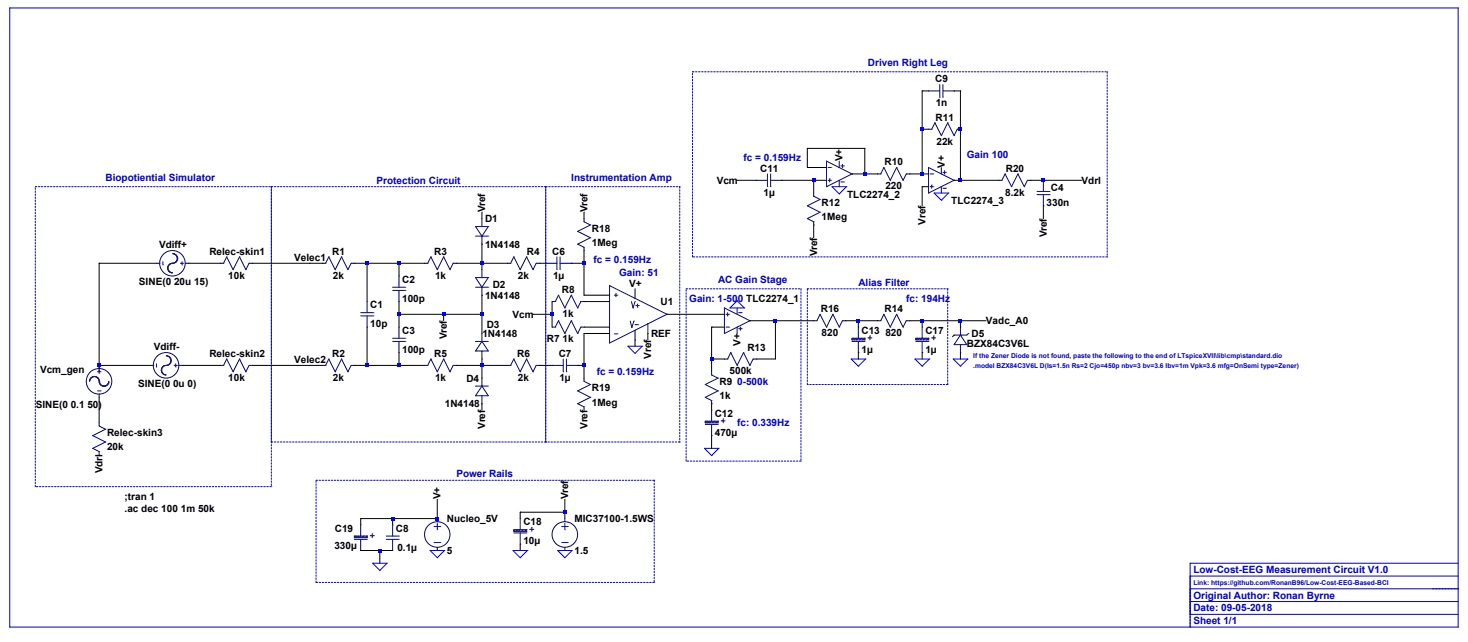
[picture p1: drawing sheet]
<svg xmlns="http://www.w3.org/2000/svg" width="205mm" height="90mm" viewBox="0 0 205 90" stroke-linecap="round" stroke-linejoin="round" font-family="sans-serif">
<defs><g id="words">
<g font-size="1.4" fill="#0000c7">
<text x="121.2" y="9.2">Driven Right Leg</text>
<text x="103.8" y="22.5">fc = 0.159Hz</text>
<text x="135" y="22.1">Gain 100</text>
<text x="14.7" y="25.2">Biopotiential Simulator</text>
<text x="52.6" y="25.6">Protection Circuit</text>
<text x="79.8" y="25.2">Instrumentation Amp</text>
<text x="82.9" y="36.8">fc = 0.159Hz</text>
<text x="86.4" y="38.6">Gain: 51</text>
<text x="100.3" y="39.4">AC Gain Stage</text>
<text x="119.8" y="39.9">Alias Filter</text>
<text x="96.2" y="42.1">Gain: 1-500 TLC2274_1</text>
<text x="126.5" y="42.1">fc: 194Hz</text>
<text x="83.3" y="52.4">fc = 0.159Hz</text>
<text x="102.9" y="53.7">0-500k</text>
<text x="102.9" y="59.5">fc: 0.339Hz</text>
<text x="63.7" y="66.6">Power Rails</text>
<text x="166.6" y="80">Low-Cost-EEG Measurement Circuit V1.0</text>
<text x="166.6" y="83.5">Original Author: Ronan Byrne</text>
<text x="166.6" y="85.3">Date: 09-05-2018</text>
<text x="166.6" y="87.1">Sheet 1/1</text>
</g>
<g font-size="1.4">
<text x="130.6" y="11.5">C9</text>
<text x="130.6" y="16.8">R11</text>
<text x="130.6" y="14.8">1n</text>
<text x="106.1" y="24">C11</text>
<text x="117.6" y="22.5" transform="rotate(-90 117.6 22.5)">V+</text>
<text x="123.5" y="23.1">R10</text>
<text x="130.8" y="20.2">22k</text>
<text x="131.9" y="23.4" transform="rotate(-90 131.9 23.4)">V+</text>
<text x="140.4" y="24">R20</text>
<text x="67.8" y="29.6" transform="rotate(-90 67.8 29.6)">Vref</text>
<text x="82" y="29.6" transform="rotate(-90 82 29.6)">Vref</text>
<text x="100.1" y="25.6">Vcm</text>
<text x="106.6" y="27.3">1µ</text>
<text x="114.7" y="28.8">R12</text>
<text x="118.3" y="27.6">TLC2274_2</text>
<text x="123.6" y="26.4">220</text>
<text x="132.8" y="28.5">TLC2274_3</text>
<text x="140.4" y="27.3">8.2k</text>
<text x="146.1" y="28.8">330n</text>
<text x="146.7" y="26.6">C4</text>
<text x="151" y="25.6">Vdrl</text>
<text x="22.2" y="34.7">Vdiff+</text>
<text x="29.2" y="35.5">Relec-skin1</text>
<text x="46.4" y="35.5">R1</text>
<text x="60.6" y="35.5">R3</text>
<text x="67.7" y="31">D1</text>
<text x="67.7" y="34.6">1N4148</text>
<text x="73.6" y="35.5">R4</text>
<text x="77.1" y="35.5">C6</text>
<text x="82.7" y="32.3">R18</text>
<text x="82.7" y="34.3">1Meg</text>
<text x="114.1" y="35.8" transform="rotate(-90 114.1 35.8)">Vref</text>
<text x="114.7" y="30.8">1Meg</text>
<text x="129.2" y="31.3" transform="rotate(-90 129.2 31.3)">Vref</text>
<text x="146.1" y="33.1" transform="rotate(-90 146.1 33.1)">Vref</text>
<text x="19.4" y="39.8">SINE(0 20u 15)</text>
<text x="31.9" y="38.9">10k</text>
<text x="41.1" y="36.4">Velec1</text>
<text x="46.5" y="38.9">2k</text>
<text x="56.2" y="39.4">C2</text>
<text x="60.7" y="38.9">1k</text>
<text x="67.7" y="41.7">1N4148</text>
<text x="68.8" y="40.2">D2</text>
<text x="72.3" y="38.9">2k</text>
<text x="77.2" y="38.9">1µ</text>
<text x="78.5" y="40.9">R8</text>
<text x="87.8" y="40">V+</text>
<text x="51.7" y="43">C1</text>
<text x="51.7" y="45.7">10p</text>
<text x="56.2" y="42.1">100p</text>
<text x="56.2" y="46.6">C3</text>
<text x="62.4" y="47.4" transform="rotate(-90 62.4 47.4)">Vref</text>
<text x="67.3" y="47.1">1N4148</text>
<text x="68" y="45.8">D3</text>
<text x="71.6" y="44.3">Vcm</text>
<text x="76.3" y="47.7">R7</text>
<text x="78.6" y="47.8">1k</text>
<text x="78.6" y="44.2">1k</text>
<text x="90.9" y="47">REF</text>
<text x="92.2" y="42.6">U1</text>
<text x="114.6" y="43.6">R16</text>
<text x="114.7" y="46.9">820</text>
<text x="120.3" y="46.6">C13</text>
<text x="123.5" y="43.6">R14</text>
<text x="123.6" y="46.9">820</text>
<text x="129.2" y="46.6">C17</text>
<text x="135.7" y="47.1">D5</text>
<text x="137.7" y="45.2">Vadc_A0</text>
<text x="5.6" y="52">Vcm_gen</text>
<text x="21.5" y="48.9">Vdiff-</text>
<text x="29.2" y="49.8">Relec-skin2</text>
<text x="31.9" y="53.1">10k</text>
<text x="41.1" y="50.7">Velec2</text>
<text x="46.4" y="49.8">R2</text>
<text x="46.5" y="53.1">2k</text>
<text x="56.2" y="49.2">100p</text>
<text x="60.6" y="49.8">R5</text>
<text x="60.7" y="53.1">1k</text>
<text x="65.1" y="53.3">D4</text>
<text x="72.2" y="49.8">R6</text>
<text x="72.3" y="53.1">2k</text>
<text x="78" y="49.8">C7</text>
<text x="78.1" y="53.1">1µ</text>
<text x="90.9" y="50" transform="rotate(-90 90.9 50)">Vref</text>
<text x="100.5" y="53.7">R9</text>
<text x="101.9" y="52.2">500k</text>
<text x="103.4" y="48.2" transform="rotate(-90 103.4 48.2)">V+</text>
<text x="104.4" y="49">R13</text>
<text x="120.3" y="49.2">1µ</text>
<text x="129.2" y="49.2">1µ</text>
<text x="135" y="48.4">BZX84C3V6L</text>
<text x="5" y="56.9">SINE(0 0.1 50)</text>
<text x="19.3" y="54">SINE(0 0u 0)</text>
<text x="62.1" y="56.8">1N4148</text>
<text x="67.8" y="59.8" transform="rotate(-90 67.8 59.8)">Vref</text>
<text x="82" y="59.8" transform="rotate(-90 82 59.8)">Vref</text>
<text x="82.7" y="54.6">R19</text>
<text x="82.7" y="56.6">1Meg</text>
<text x="99.8" y="58.2">C12</text>
<text x="100.5" y="55.7">1k</text>
<text x="15" y="60.8">Relec-skin3</text>
<text x="15" y="62.8">20k</text>
<text x="99.8" y="60.8">470µ</text>
<text x="14.3" y="66.1" transform="rotate(-90 14.3 66.1)">Vdrl</text>
<text x="17.4" y="69.7">;tran 1</text>
<text x="17.4" y="71.5">.ac dec 100 1m 50k</text>
<text x="61.5" y="69.7" transform="rotate(-90 61.5 69.7)">V+</text>
<text x="79.3" y="69.7" transform="rotate(-90 79.3 69.7)">Vref</text>
<text x="46.7" y="76.6">330µ</text>
<text x="46.7" y="74.2">C19</text>
<text x="55.3" y="74.2">C8</text>
<text x="55.5" y="77">0.1µ</text>
<text x="62.4" y="72.9">Nucleo_5V</text>
<text x="62.4" y="77.3">5</text>
<text x="73.1" y="73.3">C18</text>
<text x="73.1" y="76">10µ</text>
<text x="80.2" y="72.9">MIC37100-1.5WS</text>
<text x="80.2" y="77.3">1.5</text>
</g>
<g font-size=".9" fill="#0000c7">
<text x="135.9" y="50">If the Zener Diode is not found, paste the following to the end of LTspiceXVII\lib\cmp\standard.dio</text>
<text x="135.9" y="51.3">.model BZX84C3V6L D(Is=1.5n Rs=2 Cjo=450p nbv=3 bv=3.6 Ibv=1m Vpk=3.6 mfg=OnSemi type=Zener)</text>
<text x="166.6" y="81.6">Link: https://github.com/RonanB96/Low-Cost-EEG-Based-BCI</text>
</g>
</g></defs>
<path d="M45 36.7h.5" fill="none" stroke="#00007a" stroke-width=".14"/>
<path d="M45.9 35.9l-.4 .8" fill="none" stroke="#00007a" stroke-width=".14"/>
<path d="M45.9 35.9l.9 1.7" fill="none" stroke="#00007a" stroke-width=".14"/>
<path d="M47.7 35.9l-.9 1.7" fill="none" stroke="#00007a" stroke-width=".14"/>
<path d="M47.7 35.9l.9 1.7" fill="none" stroke="#00007a" stroke-width=".14"/>
<path d="M49 36.7h.5" fill="none" stroke="#00007a" stroke-width=".14"/>
<path d="M49 36.7l-.4 .9" fill="none" stroke="#00007a" stroke-width=".14"/>
<path d="M45 51h.5" fill="none" stroke="#00007a" stroke-width=".14"/>
<path d="M45.9 50.1l-.4 .9" fill="none" stroke="#00007a" stroke-width=".14"/>
<path d="M45.9 50.1l.9 1.8" fill="none" stroke="#00007a" stroke-width=".14"/>
<path d="M47.7 50.1l-.9 1.8" fill="none" stroke="#00007a" stroke-width=".14"/>
<path d="M47.7 50.1l.9 1.8" fill="none" stroke="#00007a" stroke-width=".14"/>
<path d="M49 51h.5" fill="none" stroke="#00007a" stroke-width=".14"/>
<path d="M49 51l-.4 .9" fill="none" stroke="#00007a" stroke-width=".14"/>
<path d="M51.3 44.1v1.6" fill="none" stroke="#00007a" stroke-width=".14"/>
<path d="M51.3 42.1v1.5" fill="none" stroke="#00007a" stroke-width=".14"/>
<path d="M50.4 43.6h1.7" fill="none" stroke="#00007a" stroke-width=".14"/>
<path d="M50.4 44.1h1.7" fill="none" stroke="#00007a" stroke-width=".14"/>
<path d="M55.7 40.5v1.6" fill="none" stroke="#00007a" stroke-width=".14"/>
<path d="M55.7 38.5v1.6" fill="none" stroke="#00007a" stroke-width=".14"/>
<path d="M54.8 40.1h1.8" fill="none" stroke="#00007a" stroke-width=".14"/>
<path d="M54.8 40.5h1.8" fill="none" stroke="#00007a" stroke-width=".14"/>
<path d="M55.7 47.7v1.5" fill="none" stroke="#00007a" stroke-width=".14"/>
<path d="M55.7 45.7v1.5" fill="none" stroke="#00007a" stroke-width=".14"/>
<path d="M54.8 47.2h1.8" fill="none" stroke="#00007a" stroke-width=".14"/>
<path d="M54.8 47.7h1.8" fill="none" stroke="#00007a" stroke-width=".14"/>
<path d="M59.3 36.7h.4" fill="none" stroke="#00007a" stroke-width=".14"/>
<path d="M60.2 35.9l-.5 .8" fill="none" stroke="#00007a" stroke-width=".14"/>
<path d="M60.2 35.9l.9 1.7" fill="none" stroke="#00007a" stroke-width=".14"/>
<path d="M61.9 35.9l-.8 1.7" fill="none" stroke="#00007a" stroke-width=".14"/>
<path d="M61.9 35.9l.9 1.7" fill="none" stroke="#00007a" stroke-width=".14"/>
<path d="M63.3 36.7h.4" fill="none" stroke="#00007a" stroke-width=".14"/>
<path d="M63.3 36.7l-.5 .9" fill="none" stroke="#00007a" stroke-width=".14"/>
<path d="M70.9 36.7h.4" fill="none" stroke="#00007a" stroke-width=".14"/>
<path d="M71.7 35.9l-.4 .8" fill="none" stroke="#00007a" stroke-width=".14"/>
<path d="M71.7 35.9l.9 1.7" fill="none" stroke="#00007a" stroke-width=".14"/>
<path d="M73.5 35.9l-.9 1.7" fill="none" stroke="#00007a" stroke-width=".14"/>
<path d="M73.5 35.9l.9 1.7" fill="none" stroke="#00007a" stroke-width=".14"/>
<path d="M74.9 36.7h.4" fill="none" stroke="#00007a" stroke-width=".14"/>
<path d="M74.9 36.7l-.5 .9" fill="none" stroke="#00007a" stroke-width=".14"/>
<path d="M59.3 51h.4" fill="none" stroke="#00007a" stroke-width=".14"/>
<path d="M60.2 50.1l-.5 .9" fill="none" stroke="#00007a" stroke-width=".14"/>
<path d="M60.2 50.1l.9 1.8" fill="none" stroke="#00007a" stroke-width=".14"/>
<path d="M61.9 50.1l-.8 1.8" fill="none" stroke="#00007a" stroke-width=".14"/>
<path d="M61.9 50.1l.9 1.8" fill="none" stroke="#00007a" stroke-width=".14"/>
<path d="M63.3 51h.4" fill="none" stroke="#00007a" stroke-width=".14"/>
<path d="M63.3 51l-.5 .9" fill="none" stroke="#00007a" stroke-width=".14"/>
<path d="M70.9 51h.4" fill="none" stroke="#00007a" stroke-width=".14"/>
<path d="M71.7 50.1l-.4 .9" fill="none" stroke="#00007a" stroke-width=".14"/>
<path d="M71.7 50.1l.9 1.8" fill="none" stroke="#00007a" stroke-width=".14"/>
<path d="M73.5 50.1l-.9 1.8" fill="none" stroke="#00007a" stroke-width=".14"/>
<path d="M73.5 50.1l.9 1.8" fill="none" stroke="#00007a" stroke-width=".14"/>
<path d="M74.9 51h.4" fill="none" stroke="#00007a" stroke-width=".14"/>
<path d="M74.9 51l-.5 .9" fill="none" stroke="#00007a" stroke-width=".14"/>
<path d="M66.4 33h1.8" fill="none" stroke="#00007a" stroke-width=".14"/>
<path d="M66.4 31.6h1.8" fill="none" stroke="#00007a" stroke-width=".14"/>
<path d="M68.2 31.6l-.9 1.4" fill="none" stroke="#00007a" stroke-width=".14"/>
<path d="M66.4 31.6l.9 1.4" fill="none" stroke="#00007a" stroke-width=".14"/>
<path d="M67.3 30.5v1.1" fill="none" stroke="#00007a" stroke-width=".14"/>
<path d="M67.3 33v1.1" fill="none" stroke="#00007a" stroke-width=".14"/>
<path d="M60.6 73.5h.9" fill="none" stroke="#00007a" stroke-width=".14"/>
<path d="M60.6 75.7h.9" fill="none" stroke="#00007a" stroke-width=".14"/>
<path d="M61.1 73v.9" fill="none" stroke="#00007a" stroke-width=".14"/>
<path d="M61.1 76.4v.4" fill="none" stroke="#00007a" stroke-width=".14"/>
<path d="M61.1 72.4v.4" fill="none" stroke="#00007a" stroke-width=".14"/>
<g fill="none" stroke="#00007a" stroke-width=".14">
<path d="M78.4 73.5h.9"/>
<circle cx="61" cy="74.6" r="1.78"/>
</g>
<path d="M78.4 75.7h.9" fill="none" stroke="#00007a" stroke-width=".14"/>
<path d="M78.9 73v.9" fill="none" stroke="#00007a" stroke-width=".14"/>
<path d="M78.9 76.4v.4" fill="none" stroke="#00007a" stroke-width=".14"/>
<path d="M78.9 72.4v.4" fill="none" stroke="#00007a" stroke-width=".14"/>
<g fill="none" stroke="#00007a" stroke-width=".14">
<path d="M77.1 45.7h.4"/>
<circle cx="78.9" cy="74.6" r="1.78"/>
</g>
<path d="M78 44.8l-.5 .9" fill="none" stroke="#00007a" stroke-width=".14"/>
<path d="M78 44.8l.9 1.7" fill="none" stroke="#00007a" stroke-width=".14"/>
<path d="M79.8 44.8l-.9 1.7" fill="none" stroke="#00007a" stroke-width=".14"/>
<path d="M79.8 44.8l.9 1.7" fill="none" stroke="#00007a" stroke-width=".14"/>
<path d="M81.1 45.7h.4" fill="none" stroke="#00007a" stroke-width=".14"/>
<path d="M81.1 45.7l-.4 .8" fill="none" stroke="#00007a" stroke-width=".14"/>
<path d="M77.1 42.1h.4" fill="none" stroke="#00007a" stroke-width=".14"/>
<path d="M78 41.2l-.5 .9" fill="none" stroke="#00007a" stroke-width=".14"/>
<path d="M78 41.2l.9 1.8" fill="none" stroke="#00007a" stroke-width=".14"/>
<path d="M79.8 41.2l-.9 1.8" fill="none" stroke="#00007a" stroke-width=".14"/>
<path d="M79.8 41.2l.9 1.8" fill="none" stroke="#00007a" stroke-width=".14"/>
<path d="M81.1 42.1h.4" fill="none" stroke="#00007a" stroke-width=".14"/>
<path d="M81.1 42.1l-.4 .9" fill="none" stroke="#00007a" stroke-width=".14"/>
<path d="M115.4 22.5l3.6 1.8" fill="none" stroke="#00007a" stroke-width=".14"/>
<path d="M119 24.3l-3.6 1.8" fill="none" stroke="#00007a" stroke-width=".14"/>
<path d="M115.4 22.5v3.6" fill="none" stroke="#00007a" stroke-width=".14"/>
<path d="M115.6 23.4h.5" fill="none" stroke="#00007a" stroke-width=".14"/>
<path d="M115.6 25.2h.5" fill="none" stroke="#00007a" stroke-width=".14"/>
<path d="M115.8 24.9v.5" fill="none" stroke="#00007a" stroke-width=".14"/>
<path d="M117.2 22.5v.9" fill="none" stroke="#00007a" stroke-width=".14"/>
<path d="M117.2 25.2v.9" fill="none" stroke="#00007a" stroke-width=".14"/>
<path d="M117.4 23.2h.4" fill="none" stroke="#00007a" stroke-width=".14"/>
<path d="M117.6 22.9v.5" fill="none" stroke="#00007a" stroke-width=".14"/>
<path d="M117.4 25.4h.4" fill="none" stroke="#00007a" stroke-width=".14"/>
<path d="M129.6 23.4l3.6 1.8" fill="none" stroke="#00007a" stroke-width=".14"/>
<path d="M133.2 25.2l-3.6 1.7" fill="none" stroke="#00007a" stroke-width=".14"/>
<path d="M129.6 23.4v3.5" fill="none" stroke="#00007a" stroke-width=".14"/>
<path d="M129.9 24.3h.4" fill="none" stroke="#00007a" stroke-width=".14"/>
<path d="M129.9 26.1h.4" fill="none" stroke="#00007a" stroke-width=".14"/>
<path d="M130.1 25.8v.5" fill="none" stroke="#00007a" stroke-width=".14"/>
<path d="M131.4 23.4v.9" fill="none" stroke="#00007a" stroke-width=".14"/>
<path d="M131.4 26.1v.8" fill="none" stroke="#00007a" stroke-width=".14"/>
<path d="M131.7 24.1h.4" fill="none" stroke="#00007a" stroke-width=".14"/>
<path d="M131.9 23.8v.5" fill="none" stroke="#00007a" stroke-width=".14"/>
<path d="M131.7 26.3h.4" fill="none" stroke="#00007a" stroke-width=".14"/>
<path d="M122.5 24.3h.5" fill="none" stroke="#00007a" stroke-width=".14"/>
<path d="M123.4 23.4l-.4 .9" fill="none" stroke="#00007a" stroke-width=".14"/>
<path d="M123.4 23.4l.9 1.8" fill="none" stroke="#00007a" stroke-width=".14"/>
<path d="M125.2 23.4l-.9 1.8" fill="none" stroke="#00007a" stroke-width=".14"/>
<path d="M125.2 23.4l.9 1.8" fill="none" stroke="#00007a" stroke-width=".14"/>
<path d="M126.5 24.3h.5" fill="none" stroke="#00007a" stroke-width=".14"/>
<path d="M126.5 24.3l-.4 .9" fill="none" stroke="#00007a" stroke-width=".14"/>
<path d="M129.6 18h.5" fill="none" stroke="#00007a" stroke-width=".14"/>
<path d="M130.5 17.1l-.4 .9" fill="none" stroke="#00007a" stroke-width=".14"/>
<path d="M130.5 17.1l.9 1.8" fill="none" stroke="#00007a" stroke-width=".14"/>
<path d="M132.3 17.1l-.9 1.8" fill="none" stroke="#00007a" stroke-width=".14"/>
<path d="M132.3 17.1l.9 1.8" fill="none" stroke="#00007a" stroke-width=".14"/>
<path d="M133.7 18h.4" fill="none" stroke="#00007a" stroke-width=".14"/>
<path d="M133.7 18l-.5 .9" fill="none" stroke="#00007a" stroke-width=".14"/>
<path d="M113.6 31v.4" fill="none" stroke="#00007a" stroke-width=".14"/>
<path d="M112.7 30.5l.9 .5" fill="none" stroke="#00007a" stroke-width=".14"/>
<path d="M114.5 29.6l-1.8 .9" fill="none" stroke="#00007a" stroke-width=".14"/>
<path d="M112.7 28.7l1.8 .9" fill="none" stroke="#00007a" stroke-width=".14"/>
<path d="M114.5 27.8l-1.8 .9" fill="none" stroke="#00007a" stroke-width=".14"/>
<path d="M113.6 26.9v.5" fill="none" stroke="#00007a" stroke-width=".14"/>
<path d="M113.6 27.4l.9 .4" fill="none" stroke="#00007a" stroke-width=".14"/>
<path d="M104.7 44.8l-3.6 1.7" fill="none" stroke="#00007a" stroke-width=".14"/>
<path d="M101.1 43l3.6 1.8" fill="none" stroke="#00007a" stroke-width=".14"/>
<path d="M101.1 43v3.5" fill="none" stroke="#00007a" stroke-width=".14"/>
<path d="M101.4 45.7h.4" fill="none" stroke="#00007a" stroke-width=".14"/>
<path d="M101.4 43.9h.4" fill="none" stroke="#00007a" stroke-width=".14"/>
<path d="M101.6 43.6v.5" fill="none" stroke="#00007a" stroke-width=".14"/>
<path d="M102.9 45.7v.8" fill="none" stroke="#00007a" stroke-width=".14"/>
<path d="M102.9 43v.9" fill="none" stroke="#00007a" stroke-width=".14"/>
<path d="M103.1 45.9h.5" fill="none" stroke="#00007a" stroke-width=".14"/>
<path d="M103.4 45.7v.4" fill="none" stroke="#00007a" stroke-width=".14"/>
<path d="M103.1 43.6h.5" fill="none" stroke="#00007a" stroke-width=".14"/>
<path d="M99.4 55.9v.4" fill="none" stroke="#00007a" stroke-width=".14"/>
<path d="M98.5 55.5l.9 .4" fill="none" stroke="#00007a" stroke-width=".14"/>
<path d="M100.3 54.6l-1.8 .9" fill="none" stroke="#00007a" stroke-width=".14"/>
<path d="M98.5 53.7l1.8 .9" fill="none" stroke="#00007a" stroke-width=".14"/>
<path d="M100.3 52.8l-1.8 .9" fill="none" stroke="#00007a" stroke-width=".14"/>
<path d="M99.4 51.9v.4" fill="none" stroke="#00007a" stroke-width=".14"/>
<path d="M99.4 52.3l.9 .5" fill="none" stroke="#00007a" stroke-width=".14"/>
<path d="M122.5 44.8h.5" fill="none" stroke="#00007a" stroke-width=".14"/>
<path d="M123.4 43.9l-.4 .9" fill="none" stroke="#00007a" stroke-width=".14"/>
<path d="M123.4 43.9l.9 1.8" fill="none" stroke="#00007a" stroke-width=".14"/>
<path d="M125.2 43.9l-.9 1.8" fill="none" stroke="#00007a" stroke-width=".14"/>
<path d="M125.2 43.9l.9 1.8" fill="none" stroke="#00007a" stroke-width=".14"/>
<path d="M126.5 44.8h.5" fill="none" stroke="#00007a" stroke-width=".14"/>
<path d="M126.5 44.8l-.4 .9" fill="none" stroke="#00007a" stroke-width=".14"/>
<path d="M30.8 36.7h.4" fill="none" stroke="#00007a" stroke-width=".14"/>
<path d="M31.7 35.9l-.5 .8" fill="none" stroke="#00007a" stroke-width=".14"/>
<path d="M31.7 35.9l.8 1.7" fill="none" stroke="#00007a" stroke-width=".14"/>
<path d="M33.4 35.9l-.9 1.7" fill="none" stroke="#00007a" stroke-width=".14"/>
<path d="M33.4 35.9l.9 1.7" fill="none" stroke="#00007a" stroke-width=".14"/>
<path d="M34.8 36.7h.4" fill="none" stroke="#00007a" stroke-width=".14"/>
<path d="M34.8 36.7l-.5 .9" fill="none" stroke="#00007a" stroke-width=".14"/>
<path d="M30.8 51h.4" fill="none" stroke="#00007a" stroke-width=".14"/>
<path d="M31.7 50.1l-.5 .9" fill="none" stroke="#00007a" stroke-width=".14"/>
<path d="M31.7 50.1l.8 1.8" fill="none" stroke="#00007a" stroke-width=".14"/>
<path d="M33.4 50.1l-.9 1.8" fill="none" stroke="#00007a" stroke-width=".14"/>
<path d="M33.4 50.1l.9 1.8" fill="none" stroke="#00007a" stroke-width=".14"/>
<path d="M34.8 51h.4" fill="none" stroke="#00007a" stroke-width=".14"/>
<path d="M34.8 51l-.5 .9" fill="none" stroke="#00007a" stroke-width=".14"/>
<path d="M76.2 36.7h1.6" fill="none" stroke="#00007a" stroke-width=".14"/>
<path d="M78.2 36.7h1.6" fill="none" stroke="#00007a" stroke-width=".14"/>
<path d="M78.2 35.9v1.7" fill="none" stroke="#00007a" stroke-width=".14"/>
<path d="M77.8 35.9v1.7" fill="none" stroke="#00007a" stroke-width=".14"/>
<path d="M77.1 51h1.5" fill="none" stroke="#00007a" stroke-width=".14"/>
<path d="M79.1 51h1.6" fill="none" stroke="#00007a" stroke-width=".14"/>
<path d="M79.1 50.1v1.8" fill="none" stroke="#00007a" stroke-width=".14"/>
<path d="M78.6 50.1v1.8" fill="none" stroke="#00007a" stroke-width=".14"/>
<path d="M81.5 34.5v.5" fill="none" stroke="#00007a" stroke-width=".14"/>
<path d="M80.7 34.1l.8 .4" fill="none" stroke="#00007a" stroke-width=".14"/>
<path d="M82.4 33.2l-1.7 .9" fill="none" stroke="#00007a" stroke-width=".14"/>
<path d="M80.7 32.3l1.7 .9" fill="none" stroke="#00007a" stroke-width=".14"/>
<path d="M82.4 31.4l-1.7 .9" fill="none" stroke="#00007a" stroke-width=".14"/>
<path d="M81.5 30.5v.5" fill="none" stroke="#00007a" stroke-width=".14"/>
<path d="M81.5 31l.9 .4" fill="none" stroke="#00007a" stroke-width=".14"/>
<path d="M81.5 56.8v.4" fill="none" stroke="#00007a" stroke-width=".14"/>
<path d="M80.7 56.3l.8 .5" fill="none" stroke="#00007a" stroke-width=".14"/>
<path d="M82.4 55.5l-1.7 .8" fill="none" stroke="#00007a" stroke-width=".14"/>
<path d="M80.7 54.6l1.7 .9" fill="none" stroke="#00007a" stroke-width=".14"/>
<path d="M82.4 53.7l-1.7 .9" fill="none" stroke="#00007a" stroke-width=".14"/>
<path d="M81.5 52.8v.4" fill="none" stroke="#00007a" stroke-width=".14"/>
<path d="M81.5 53.2l.9 .5" fill="none" stroke="#00007a" stroke-width=".14"/>
<path d="M66.4 40.1h1.8" fill="none" stroke="#00007a" stroke-width=".14"/>
<path d="M66.4 38.7h1.8" fill="none" stroke="#00007a" stroke-width=".14"/>
<path d="M68.2 38.7l-.9 1.4" fill="none" stroke="#00007a" stroke-width=".14"/>
<path d="M66.4 38.7l.9 1.4" fill="none" stroke="#00007a" stroke-width=".14"/>
<path d="M67.3 37.6v1.1" fill="none" stroke="#00007a" stroke-width=".14"/>
<path d="M67.3 40.1v1.1" fill="none" stroke="#00007a" stroke-width=".14"/>
<path d="M66.4 47.7h1.8" fill="none" stroke="#00007a" stroke-width=".14"/>
<path d="M66.4 49h1.8" fill="none" stroke="#00007a" stroke-width=".14"/>
<path d="M67.3 47.7l-.9 1.3" fill="none" stroke="#00007a" stroke-width=".14"/>
<path d="M67.3 47.7l.9 1.3" fill="none" stroke="#00007a" stroke-width=".14"/>
<path d="M67.3 49v1.1" fill="none" stroke="#00007a" stroke-width=".14"/>
<path d="M67.3 46.5v1.2" fill="none" stroke="#00007a" stroke-width=".14"/>
<path d="M66.4 53.9h1.8" fill="none" stroke="#00007a" stroke-width=".14"/>
<path d="M66.4 55.2h1.8" fill="none" stroke="#00007a" stroke-width=".14"/>
<path d="M67.3 53.9l-.9 1.3" fill="none" stroke="#00007a" stroke-width=".14"/>
<path d="M67.3 53.9l.9 1.3" fill="none" stroke="#00007a" stroke-width=".14"/>
<path d="M67.3 55.2v1.1" fill="none" stroke="#00007a" stroke-width=".14"/>
<path d="M67.3 52.8v1.1" fill="none" stroke="#00007a" stroke-width=".14"/>
<path d="M54.8 75.3v1.5" fill="none" stroke="#00007a" stroke-width=".14"/>
<path d="M54.8 73.3v1.5" fill="none" stroke="#00007a" stroke-width=".14"/>
<path d="M53.9 74.8h1.8" fill="none" stroke="#00007a" stroke-width=".14"/>
<path d="M53.9 75.3h1.8" fill="none" stroke="#00007a" stroke-width=".14"/>
<path d="M105.6 25.2h1.6" fill="none" stroke="#00007a" stroke-width=".14"/>
<path d="M107.6 25.2h1.6" fill="none" stroke="#00007a" stroke-width=".14"/>
<path d="M107.6 24.3v1.8" fill="none" stroke="#00007a" stroke-width=".14"/>
<path d="M107.2 24.3v1.8" fill="none" stroke="#00007a" stroke-width=".14"/>
<path d="M139.4 25.2h.5" fill="none" stroke="#00007a" stroke-width=".14"/>
<path d="M140.3 24.3l-.4 .9" fill="none" stroke="#00007a" stroke-width=".14"/>
<path d="M140.3 24.3l.9 1.8" fill="none" stroke="#00007a" stroke-width=".14"/>
<path d="M142.1 24.3l-.9 1.8" fill="none" stroke="#00007a" stroke-width=".14"/>
<path d="M142.1 24.3l.9 1.8" fill="none" stroke="#00007a" stroke-width=".14"/>
<path d="M143.5 25.2h.4" fill="none" stroke="#00007a" stroke-width=".14"/>
<path d="M143.5 25.2l-.5 .9" fill="none" stroke="#00007a" stroke-width=".14"/>
<path d="M101.1 50.1h.5" fill="none" stroke="#00007a" stroke-width=".14"/>
<path d="M102 49.2l-.4 .9" fill="none" stroke="#00007a" stroke-width=".14"/>
<path d="M102 49.2l.9 1.8" fill="none" stroke="#00007a" stroke-width=".14"/>
<path d="M103.8 49.2l-.9 1.8" fill="none" stroke="#00007a" stroke-width=".14"/>
<path d="M103.8 49.2l.9 1.8" fill="none" stroke="#00007a" stroke-width=".14"/>
<path d="M105.2 50.1h.4" fill="none" stroke="#00007a" stroke-width=".14"/>
<path d="M105.2 50.1l-.5 .9" fill="none" stroke="#00007a" stroke-width=".14"/>
<path d="M113.6 44.8h.5" fill="none" stroke="#00007a" stroke-width=".14"/>
<path d="M114.5 43.9l-.4 .9" fill="none" stroke="#00007a" stroke-width=".14"/>
<path d="M114.5 43.9l.9 1.8" fill="none" stroke="#00007a" stroke-width=".14"/>
<path d="M116.3 43.9l-.9 1.8" fill="none" stroke="#00007a" stroke-width=".14"/>
<path d="M116.3 43.9l.9 1.8" fill="none" stroke="#00007a" stroke-width=".14"/>
<path d="M117.6 44.8h.5" fill="none" stroke="#00007a" stroke-width=".14"/>
<path d="M117.6 44.8l-.4 .9" fill="none" stroke="#00007a" stroke-width=".14"/>
<path d="M25.4 36.5v.5" fill="none" stroke="#00007a" stroke-width=".14"/>
<path d="M22.7 36.5v.5" fill="none" stroke="#00007a" stroke-width=".14"/>
<path d="M25.2 36.7h.4" fill="none" stroke="#00007a" stroke-width=".14"/>
<path d="M21.9 36.7h.4" fill="none" stroke="#00007a" stroke-width=".14"/>
<path d="M25.9 36.7h.4" fill="none" stroke="#00007a" stroke-width=".14"/>
<g fill="none" stroke="#00007a" stroke-width=".14">
<path d="M24 38.1h.1"/>
<circle cx="24.1" cy="36.7" r="1.78"/>
</g>
<path d="M23.9 38.1h.1" fill="none" stroke="#00007a" stroke-width=".14"/>
<path d="M23.9 38.1h.1" fill="none" stroke="#00007a" stroke-width=".14"/>
<path d="M23.8 38l.1 .1" fill="none" stroke="#00007a" stroke-width=".14"/>
<path d="M23.8 38h.1" fill="none" stroke="#00007a" stroke-width=".14"/>
<path d="M23.7 38h.1" fill="none" stroke="#00007a" stroke-width=".14"/>
<path d="M23.7 37.9v.1" fill="none" stroke="#00007a" stroke-width=".14"/>
<path d="M23.6 37.9h.1" fill="none" stroke="#00007a" stroke-width=".14"/>
<path d="M23.6 37.8v.1" fill="none" stroke="#00007a" stroke-width=".14"/>
<path d="M23.5 37.8h.1" fill="none" stroke="#00007a" stroke-width=".14"/>
<path d="M23.5 37.7v.1" fill="none" stroke="#00007a" stroke-width=".14"/>
<path d="M23.5 37.7h.1" fill="none" stroke="#00007a" stroke-width=".14"/>
<path d="M23.4 37.6l.1 .1" fill="none" stroke="#00007a" stroke-width=".14"/>
<path d="M23.4 37.5v.1" fill="none" stroke="#00007a" stroke-width=".14"/>
<path d="M23.4 37.5h.1" fill="none" stroke="#00007a" stroke-width=".14"/>
<path d="M23.4 37.4v.1" fill="none" stroke="#00007a" stroke-width=".14"/>
<path d="M23.4 37.3v.1" fill="none" stroke="#00007a" stroke-width=".14"/>
<path d="M23.4 37.3h.1" fill="none" stroke="#00007a" stroke-width=".14"/>
<path d="M23.4 37.2v.1" fill="none" stroke="#00007a" stroke-width=".14"/>
<path d="M23.5 37.2h-.1" fill="none" stroke="#00007a" stroke-width=".14"/>
<path d="M23.5 37.1v.1" fill="none" stroke="#00007a" stroke-width=".14"/>
<path d="M23.5 37v.1" fill="none" stroke="#00007a" stroke-width=".14"/>
<path d="M23.6 37h-.1" fill="none" stroke="#00007a" stroke-width=".14"/>
<path d="M23.6 36.9v.1" fill="none" stroke="#00007a" stroke-width=".14"/>
<path d="M23.7 36.9h-.1" fill="none" stroke="#00007a" stroke-width=".14"/>
<path d="M23.7 36.9h.1" fill="none" stroke="#00007a" stroke-width=".14"/>
<path d="M23.8 36.8l-.1 .1" fill="none" stroke="#00007a" stroke-width=".14"/>
<path d="M23.8 36.8h.1" fill="none" stroke="#00007a" stroke-width=".14"/>
<path d="M23.9 36.8h-.1" fill="none" stroke="#00007a" stroke-width=".14"/>
<path d="M23.9 36.8h.1" fill="none" stroke="#00007a" stroke-width=".14"/>
<path d="M24 36.7l-.1 .1" fill="none" stroke="#00007a" stroke-width=".14"/>
<path d="M24 36.7h.1" fill="none" stroke="#00007a" stroke-width=".14"/>
<path d="M24.1 35.4h.1" fill="none" stroke="#00007a" stroke-width=".14"/>
<path d="M24.1 35.4h.1" fill="none" stroke="#00007a" stroke-width=".14"/>
<path d="M24.2 35.4h.1" fill="none" stroke="#00007a" stroke-width=".14"/>
<path d="M24.3 35.4v.1" fill="none" stroke="#00007a" stroke-width=".14"/>
<path d="M24.3 35.5h.1" fill="none" stroke="#00007a" stroke-width=".14"/>
<path d="M24.4 35.5h.1" fill="none" stroke="#00007a" stroke-width=".14"/>
<path d="M24.5 35.5v.1" fill="none" stroke="#00007a" stroke-width=".14"/>
<path d="M24.5 35.6h.1" fill="none" stroke="#00007a" stroke-width=".14"/>
<path d="M24.5 35.6l.1 .1" fill="none" stroke="#00007a" stroke-width=".14"/>
<path d="M24.6 35.7h.1" fill="none" stroke="#00007a" stroke-width=".14"/>
<path d="M24.6 35.7l.1 .1" fill="none" stroke="#00007a" stroke-width=".14"/>
<path d="M24.7 35.8h.1" fill="none" stroke="#00007a" stroke-width=".14"/>
<path d="M24.7 35.8v.1" fill="none" stroke="#00007a" stroke-width=".14"/>
<path d="M24.7 35.9v.1" fill="none" stroke="#00007a" stroke-width=".14"/>
<path d="M24.7 36h.1" fill="none" stroke="#00007a" stroke-width=".14"/>
<path d="M24.8 36v.1" fill="none" stroke="#00007a" stroke-width=".14"/>
<path d="M24.8 36.1h.1" fill="none" stroke="#00007a" stroke-width=".14"/>
<path d="M24.8 36.1l-.1 .1" fill="none" stroke="#00007a" stroke-width=".14"/>
<path d="M24.7 36.2v.1" fill="none" stroke="#00007a" stroke-width=".14"/>
<path d="M24.7 36.3h.1" fill="none" stroke="#00007a" stroke-width=".14"/>
<path d="M24.7 36.3v.1" fill="none" stroke="#00007a" stroke-width=".14"/>
<path d="M24.7 36.4h-.1" fill="none" stroke="#00007a" stroke-width=".14"/>
<path d="M24.6 36.4v.1" fill="none" stroke="#00007a" stroke-width=".14"/>
<path d="M24.6 36.5l-.1 .1" fill="none" stroke="#00007a" stroke-width=".14"/>
<path d="M24.5 36.6h.1" fill="none" stroke="#00007a" stroke-width=".14"/>
<path d="M24.5 36.6h.1" fill="none" stroke="#00007a" stroke-width=".14"/>
<path d="M24.5 36.6l-.1 .1" fill="none" stroke="#00007a" stroke-width=".14"/>
<path d="M24.4 36.7h-.1" fill="none" stroke="#00007a" stroke-width=".14"/>
<path d="M24.3 36.7h.1" fill="none" stroke="#00007a" stroke-width=".14"/>
<path d="M24.3 36.7h-.1" fill="none" stroke="#00007a" stroke-width=".14"/>
<path d="M24.2 36.7h-.1" fill="none" stroke="#00007a" stroke-width=".14"/>
<path d="M24.1 36.7h.1" fill="none" stroke="#00007a" stroke-width=".14"/>
<path d="M24.5 50.8v.4" fill="none" stroke="#00007a" stroke-width=".14"/>
<path d="M21.9 50.8v.4" fill="none" stroke="#00007a" stroke-width=".14"/>
<path d="M24.3 51h.5" fill="none" stroke="#00007a" stroke-width=".14"/>
<path d="M21 51h.4" fill="none" stroke="#00007a" stroke-width=".14"/>
<path d="M25 51h.4" fill="none" stroke="#00007a" stroke-width=".14"/>
<g fill="none" stroke="#00007a" stroke-width=".14">
<path d="M23.1 52.3h.1"/>
<circle cx="23.2" cy="51" r="1.78"/>
</g>
<path d="M23.1 52.3h.1" fill="none" stroke="#00007a" stroke-width=".14"/>
<path d="M23 52.3h.1" fill="none" stroke="#00007a" stroke-width=".14"/>
<path d="M22.9 52.3h.1" fill="none" stroke="#00007a" stroke-width=".14"/>
<path d="M22.9 52.3h.1" fill="none" stroke="#00007a" stroke-width=".14"/>
<path d="M22.8 52.2l.1 .1" fill="none" stroke="#00007a" stroke-width=".14"/>
<path d="M22.8 52.2h.1" fill="none" stroke="#00007a" stroke-width=".14"/>
<path d="M22.7 52.1l.1 .1" fill="none" stroke="#00007a" stroke-width=".14"/>
<path d="M22.7 52.1h.1" fill="none" stroke="#00007a" stroke-width=".14"/>
<path d="M22.6 52l.1 .1" fill="none" stroke="#00007a" stroke-width=".14"/>
<path d="M22.6 52h.1" fill="none" stroke="#00007a" stroke-width=".14"/>
<path d="M22.6 51.9v.1" fill="none" stroke="#00007a" stroke-width=".14"/>
<path d="M22.5 51.9h.1" fill="none" stroke="#00007a" stroke-width=".14"/>
<path d="M22.5 51.8v.1" fill="none" stroke="#00007a" stroke-width=".14"/>
<path d="M22.5 51.7v.1" fill="none" stroke="#00007a" stroke-width=".14"/>
<path d="M22.5 51.7h.1" fill="none" stroke="#00007a" stroke-width=".14"/>
<path d="M22.5 51.6v.1" fill="none" stroke="#00007a" stroke-width=".14"/>
<path d="M22.5 51.5v.1" fill="none" stroke="#00007a" stroke-width=".14"/>
<path d="M22.5 51.5h.1" fill="none" stroke="#00007a" stroke-width=".14"/>
<path d="M22.6 51.4l-.1 .1" fill="none" stroke="#00007a" stroke-width=".14"/>
<path d="M22.6 51.4h.1" fill="none" stroke="#00007a" stroke-width=".14"/>
<path d="M22.6 51.3v.1" fill="none" stroke="#00007a" stroke-width=".14"/>
<path d="M22.7 51.2l-.1 .1" fill="none" stroke="#00007a" stroke-width=".14"/>
<path d="M22.7 51.2h.1" fill="none" stroke="#00007a" stroke-width=".14"/>
<path d="M22.8 51.1l-.1 .1" fill="none" stroke="#00007a" stroke-width=".14"/>
<path d="M22.8 51.1h.1" fill="none" stroke="#00007a" stroke-width=".14"/>
<path d="M22.9 51.1h-.1" fill="none" stroke="#00007a" stroke-width=".14"/>
<path d="M22.9 51.1h.1" fill="none" stroke="#00007a" stroke-width=".14"/>
<path d="M23 51l-.1 .1" fill="none" stroke="#00007a" stroke-width=".14"/>
<path d="M23.1 51h-.1" fill="none" stroke="#00007a" stroke-width=".14"/>
<path d="M23.1 51h.1" fill="none" stroke="#00007a" stroke-width=".14"/>
<path d="M23.1 51h.1" fill="none" stroke="#00007a" stroke-width=".14"/>
<path d="M23.2 49.7h.1" fill="none" stroke="#00007a" stroke-width=".14"/>
<path d="M23.3 49.7h.1" fill="none" stroke="#00007a" stroke-width=".14"/>
<path d="M23.3 49.7h.1" fill="none" stroke="#00007a" stroke-width=".14"/>
<path d="M23.4 49.7h.1" fill="none" stroke="#00007a" stroke-width=".14"/>
<path d="M23.4 49.7h.1" fill="none" stroke="#00007a" stroke-width=".14"/>
<path d="M23.5 49.7l.1 .1" fill="none" stroke="#00007a" stroke-width=".14"/>
<path d="M23.6 49.8h.1" fill="none" stroke="#00007a" stroke-width=".14"/>
<path d="M23.6 49.8l.1 .1" fill="none" stroke="#00007a" stroke-width=".14"/>
<path d="M23.7 49.9h.1" fill="none" stroke="#00007a" stroke-width=".14"/>
<path d="M23.7 49.9v.1" fill="none" stroke="#00007a" stroke-width=".14"/>
<path d="M23.7 50h.1" fill="none" stroke="#00007a" stroke-width=".14"/>
<path d="M23.8 50v.1" fill="none" stroke="#00007a" stroke-width=".14"/>
<path d="M23.8 50.1h.1" fill="none" stroke="#00007a" stroke-width=".14"/>
<path d="M23.8 50.1v.1" fill="none" stroke="#00007a" stroke-width=".14"/>
<path d="M23.8 50.2l.1 .1" fill="none" stroke="#00007a" stroke-width=".14"/>
<path d="M23.9 50.3h.1" fill="none" stroke="#00007a" stroke-width=".14"/>
<path d="M23.9 50.3v.1" fill="none" stroke="#00007a" stroke-width=".14"/>
<path d="M23.9 50.4l-.1 .1" fill="none" stroke="#00007a" stroke-width=".14"/>
<path d="M23.8 50.5h.1" fill="none" stroke="#00007a" stroke-width=".14"/>
<path d="M23.8 50.5v.1" fill="none" stroke="#00007a" stroke-width=".14"/>
<path d="M23.8 50.6h.1" fill="none" stroke="#00007a" stroke-width=".14"/>
<path d="M23.8 50.6l-.1 .1" fill="none" stroke="#00007a" stroke-width=".14"/>
<path d="M23.7 50.7v.1" fill="none" stroke="#00007a" stroke-width=".14"/>
<path d="M23.7 50.8h.1" fill="none" stroke="#00007a" stroke-width=".14"/>
<path d="M23.7 50.8h-.1" fill="none" stroke="#00007a" stroke-width=".14"/>
<path d="M23.6 50.8v.1" fill="none" stroke="#00007a" stroke-width=".14"/>
<path d="M23.6 50.9h-.1" fill="none" stroke="#00007a" stroke-width=".14"/>
<path d="M23.5 50.9h-.1" fill="none" stroke="#00007a" stroke-width=".14"/>
<path d="M23.4 50.9v.1" fill="none" stroke="#00007a" stroke-width=".14"/>
<path d="M23.4 51h-.1" fill="none" stroke="#00007a" stroke-width=".14"/>
<path d="M23.3 51h.1" fill="none" stroke="#00007a" stroke-width=".14"/>
<path d="M23.3 51h-.1" fill="none" stroke="#00007a" stroke-width=".14"/>
<path d="M13.8 63v.5" fill="none" stroke="#00007a" stroke-width=".14"/>
<path d="M13 62.6l.8 .4" fill="none" stroke="#00007a" stroke-width=".14"/>
<path d="M14.7 61.7l-1.7 .9" fill="none" stroke="#00007a" stroke-width=".14"/>
<path d="M13 60.8l1.7 .9" fill="none" stroke="#00007a" stroke-width=".14"/>
<path d="M14.7 59.9l-1.7 .9" fill="none" stroke="#00007a" stroke-width=".14"/>
<path d="M13.8 59v.5" fill="none" stroke="#00007a" stroke-width=".14"/>
<path d="M13.8 59.5l.9 .4" fill="none" stroke="#00007a" stroke-width=".14"/>
<path d="M129.6 12.7h1.6" fill="none" stroke="#00007a" stroke-width=".14"/>
<path d="M131.7 12.7h1.5" fill="none" stroke="#00007a" stroke-width=".14"/>
<path d="M131.7 11.8v1.8" fill="none" stroke="#00007a" stroke-width=".14"/>
<path d="M131.2 11.8v1.8" fill="none" stroke="#00007a" stroke-width=".14"/>
<path d="M85.8 41.2h.4" fill="none" stroke="#00007a" stroke-width=".14"/>
<path d="M85.8 46.6h.4" fill="none" stroke="#00007a" stroke-width=".14"/>
<path d="M86 41v.4" fill="none" stroke="#00007a" stroke-width=".14"/>
<path d="M88.8 42.7h.4" fill="none" stroke="#00007a" stroke-width=".14"/>
<path d="M89 42.4v.5" fill="none" stroke="#00007a" stroke-width=".14"/>
<path d="M88.7 45.3h.4" fill="none" stroke="#00007a" stroke-width=".14"/>
<path d="M85.1 39.9l8 4" fill="none" stroke="#00007a" stroke-width=".14"/>
<path d="M93.1 43.9l-8 4" fill="none" stroke="#00007a" stroke-width=".14"/>
<path d="M85.1 39.9v8" fill="none" stroke="#00007a" stroke-width=".14"/>
<path d="M88.7 46.1v1.3" fill="none" stroke="#00007a" stroke-width=".14"/>
<path d="M90.5 45.1v1.4" fill="none" stroke="#00007a" stroke-width=".14"/>
<path d="M88.7 40.3v1.4" fill="none" stroke="#00007a" stroke-width=".14"/>
<path d="M88.7 42.1l-.3 .9" fill="none" stroke="#00007a" stroke-width=".14"/>
<path d="M88.2 42.1l.2 .9" fill="none" stroke="#00007a" stroke-width=".14"/>
<path d="M88.5 44.8l-.3 .9" fill="none" stroke="#00007a" stroke-width=".14"/>
<path d="M88 44.8l.2 .9" fill="none" stroke="#00007a" stroke-width=".14"/>
<path d="M98.5 59h1.8" fill="none" stroke="#00007a" stroke-width=".14"/>
<path d="M98.5 58.8v.2" fill="none" stroke="#00007a" stroke-width=".14"/>
<path d="M98.5 58.8h1.8" fill="none" stroke="#00007a" stroke-width=".14"/>
<path d="M100.3 58.8v.2" fill="none" stroke="#00007a" stroke-width=".14"/>
<path d="M99.4 59.2v1.6" fill="none" stroke="#00007a" stroke-width=".14"/>
<path d="M99.4 57.2v1.6" fill="none" stroke="#00007a" stroke-width=".14"/>
<path d="M98.5 59.2h1.8" fill="none" stroke="#00007a" stroke-width=".14"/>
<path d="M100.3 58.8l-.3 .2" fill="none" stroke="#00007a" stroke-width=".14"/>
<path d="M99.8 58.8l-.3 .2" fill="none" stroke="#00007a" stroke-width=".14"/>
<path d="M99.4 58.8l-.3 .2" fill="none" stroke="#00007a" stroke-width=".14"/>
<path d="M99 58.8l-.3 .2" fill="none" stroke="#00007a" stroke-width=".14"/>
<path d="M98.7 58.8l-.2 .2" fill="none" stroke="#00007a" stroke-width=".14"/>
<path d="M101 58.5v.5" fill="none" stroke="#00007a" stroke-width=".14"/>
<path d="M100.7 58.7h.5" fill="none" stroke="#00007a" stroke-width=".14"/>
<path d="M119 47.4h1.7" fill="none" stroke="#00007a" stroke-width=".14"/>
<path d="M119 47.2v.2" fill="none" stroke="#00007a" stroke-width=".14"/>
<path d="M119 47.2h1.7" fill="none" stroke="#00007a" stroke-width=".14"/>
<path d="M120.7 47.2v.2" fill="none" stroke="#00007a" stroke-width=".14"/>
<path d="M119.8 47.7v1.5" fill="none" stroke="#00007a" stroke-width=".14"/>
<path d="M119.8 45.7v1.5" fill="none" stroke="#00007a" stroke-width=".14"/>
<path d="M119 47.7h1.7" fill="none" stroke="#00007a" stroke-width=".14"/>
<path d="M120.7 47.2l-.2 .2" fill="none" stroke="#00007a" stroke-width=".14"/>
<path d="M120.3 47.2l-.3 .2" fill="none" stroke="#00007a" stroke-width=".14"/>
<path d="M119.8 47.2l-.2 .2" fill="none" stroke="#00007a" stroke-width=".14"/>
<path d="M119.5 47.2l-.3 .2" fill="none" stroke="#00007a" stroke-width=".14"/>
<path d="M119.2 47.2l-.2 .2" fill="none" stroke="#00007a" stroke-width=".14"/>
<path d="M121.5 46.9v.5" fill="none" stroke="#00007a" stroke-width=".14"/>
<path d="M121.2 47.2h.5" fill="none" stroke="#00007a" stroke-width=".14"/>
<path d="M127.9 47.4h1.7" fill="none" stroke="#00007a" stroke-width=".14"/>
<path d="M127.9 47.2v.2" fill="none" stroke="#00007a" stroke-width=".14"/>
<path d="M127.9 47.2h1.7" fill="none" stroke="#00007a" stroke-width=".14"/>
<path d="M129.6 47.2v.2" fill="none" stroke="#00007a" stroke-width=".14"/>
<path d="M128.8 47.7v1.5" fill="none" stroke="#00007a" stroke-width=".14"/>
<path d="M128.8 45.7v1.5" fill="none" stroke="#00007a" stroke-width=".14"/>
<path d="M127.9 47.7h1.7" fill="none" stroke="#00007a" stroke-width=".14"/>
<path d="M129.6 47.2l-.2 .2" fill="none" stroke="#00007a" stroke-width=".14"/>
<path d="M129.2 47.2l-.3 .2" fill="none" stroke="#00007a" stroke-width=".14"/>
<path d="M128.8 47.2l-.3 .2" fill="none" stroke="#00007a" stroke-width=".14"/>
<path d="M128.4 47.2l-.3 .2" fill="none" stroke="#00007a" stroke-width=".14"/>
<path d="M128.1 47.2l-.2 .2" fill="none" stroke="#00007a" stroke-width=".14"/>
<path d="M130.4 46.9v.5" fill="none" stroke="#00007a" stroke-width=".14"/>
<path d="M130.1 47.2h.5" fill="none" stroke="#00007a" stroke-width=".14"/>
<path d="M71.7 74.2h1.8" fill="none" stroke="#00007a" stroke-width=".14"/>
<path d="M71.7 73.9v.3" fill="none" stroke="#00007a" stroke-width=".14"/>
<path d="M71.7 73.9h1.8" fill="none" stroke="#00007a" stroke-width=".14"/>
<path d="M73.5 73.9v.3" fill="none" stroke="#00007a" stroke-width=".14"/>
<path d="M72.6 74.4v1.5" fill="none" stroke="#00007a" stroke-width=".14"/>
<path d="M72.6 72.4v1.5" fill="none" stroke="#00007a" stroke-width=".14"/>
<path d="M71.7 74.4h1.8" fill="none" stroke="#00007a" stroke-width=".14"/>
<path d="M73.5 73.9l-.3 .3" fill="none" stroke="#00007a" stroke-width=".14"/>
<path d="M73.1 73.9l-.3 .3" fill="none" stroke="#00007a" stroke-width=".14"/>
<path d="M72.6 73.9l-.2 .3" fill="none" stroke="#00007a" stroke-width=".14"/>
<path d="M72.3 73.9l-.3 .3" fill="none" stroke="#00007a" stroke-width=".14"/>
<path d="M72 73.9l-.3 .2" fill="none" stroke="#00007a" stroke-width=".14"/>
<path d="M74.2 73.6v.6" fill="none" stroke="#00007a" stroke-width=".14"/>
<path d="M74 73.9h.5" fill="none" stroke="#00007a" stroke-width=".14"/>
<path d="M49.5 75h1.8" fill="none" stroke="#00007a" stroke-width=".14"/>
<path d="M49.5 74.8v.2" fill="none" stroke="#00007a" stroke-width=".14"/>
<path d="M49.5 74.8h1.8" fill="none" stroke="#00007a" stroke-width=".14"/>
<path d="M51.3 74.8v.2" fill="none" stroke="#00007a" stroke-width=".14"/>
<path d="M50.4 75.3v1.5" fill="none" stroke="#00007a" stroke-width=".14"/>
<path d="M50.4 73.3v1.5" fill="none" stroke="#00007a" stroke-width=".14"/>
<path d="M49.5 75.3h1.8" fill="none" stroke="#00007a" stroke-width=".14"/>
<path d="M51.3 74.8l-.3 .2" fill="none" stroke="#00007a" stroke-width=".14"/>
<path d="M50.8 74.8l-.3 .2" fill="none" stroke="#00007a" stroke-width=".14"/>
<path d="M50.4 74.8l-.3 .2" fill="none" stroke="#00007a" stroke-width=".14"/>
<path d="M50 74.8l-.3 .2" fill="none" stroke="#00007a" stroke-width=".14"/>
<path d="M49.7 74.8l-.2 .2" fill="none" stroke="#00007a" stroke-width=".14"/>
<path d="M52 74.5v.5" fill="none" stroke="#00007a" stroke-width=".14"/>
<path d="M51.7 74.8h.6" fill="none" stroke="#00007a" stroke-width=".14"/>
<path d="M135.2 46.5l-.2 .3" fill="none" stroke="#00007a" stroke-width=".14"/>
<path d="M133.2 46.8l-.2 .2" fill="none" stroke="#00007a" stroke-width=".14"/>
<path d="M133.2 46.8h1.8" fill="none" stroke="#00007a" stroke-width=".14"/>
<path d="M133.2 48.1h1.8" fill="none" stroke="#00007a" stroke-width=".14"/>
<path d="M134.1 46.8l-.9 1.3" fill="none" stroke="#00007a" stroke-width=".14"/>
<path d="M134.1 46.8l.9 1.3" fill="none" stroke="#00007a" stroke-width=".14"/>
<path d="M134.1 48.1v1.1" fill="none" stroke="#00007a" stroke-width=".14"/>
<path d="M134.1 45.7v1.1" fill="none" stroke="#00007a" stroke-width=".14"/>
<path d="M13.6 51.9h.5" fill="none" stroke="#00007a" stroke-width=".14"/>
<path d="M13.6 54.6h.5" fill="none" stroke="#00007a" stroke-width=".14"/>
<path d="M13.8 51.7v.4" fill="none" stroke="#00007a" stroke-width=".14"/>
<path d="M13.8 55v.5" fill="none" stroke="#00007a" stroke-width=".14"/>
<path d="M13.8 51v.4" fill="none" stroke="#00007a" stroke-width=".14"/>
<g fill="none" stroke="#00007a" stroke-width=".14">
<path d="M15.2 53.2v.1"/>
<circle cx="13.8" cy="53.2" r="1.78"/>
</g>
<path d="M15.2 53.3v.1" fill="none" stroke="#00007a" stroke-width=".14"/>
<path d="M15.2 53.4h-.1" fill="none" stroke="#00007a" stroke-width=".14"/>
<path d="M15.1 53.4v.1" fill="none" stroke="#00007a" stroke-width=".14"/>
<path d="M15.1 53.5h.1" fill="none" stroke="#00007a" stroke-width=".14"/>
<path d="M15.1 53.5v.1" fill="none" stroke="#00007a" stroke-width=".14"/>
<path d="M15.1 53.6h-.1" fill="none" stroke="#00007a" stroke-width=".14"/>
<path d="M15 53.6v.1" fill="none" stroke="#00007a" stroke-width=".14"/>
<path d="M15 53.7h-.1" fill="none" stroke="#00007a" stroke-width=".14"/>
<path d="M14.9 53.7v.1" fill="none" stroke="#00007a" stroke-width=".14"/>
<path d="M14.9 53.8h-.1" fill="none" stroke="#00007a" stroke-width=".14"/>
<path d="M14.8 53.8h.1" fill="none" stroke="#00007a" stroke-width=".14"/>
<path d="M14.8 53.8l-.1 .1" fill="none" stroke="#00007a" stroke-width=".14"/>
<path d="M14.7 53.9h-.1" fill="none" stroke="#00007a" stroke-width=".14"/>
<path d="M14.6 53.9h.1" fill="none" stroke="#00007a" stroke-width=".14"/>
<path d="M14.5 53.9h.1" fill="none" stroke="#00007a" stroke-width=".14"/>
<path d="M14.4 53.9h.1" fill="none" stroke="#00007a" stroke-width=".14"/>
<path d="M14.4 53.9h.1" fill="none" stroke="#00007a" stroke-width=".14"/>
<path d="M14.3 53.9h.1" fill="none" stroke="#00007a" stroke-width=".14"/>
<path d="M14.3 53.8v.1" fill="none" stroke="#00007a" stroke-width=".14"/>
<path d="M14.2 53.8h.1" fill="none" stroke="#00007a" stroke-width=".14"/>
<path d="M14.1 53.8h.1" fill="none" stroke="#00007a" stroke-width=".14"/>
<path d="M14.1 53.7v.1" fill="none" stroke="#00007a" stroke-width=".14"/>
<path d="M14 53.7h.1" fill="none" stroke="#00007a" stroke-width=".14"/>
<path d="M14 53.6v.1" fill="none" stroke="#00007a" stroke-width=".14"/>
<path d="M13.9 53.6h.1" fill="none" stroke="#00007a" stroke-width=".14"/>
<path d="M13.9 53.5v.1" fill="none" stroke="#00007a" stroke-width=".14"/>
<path d="M13.9 53.5h.1" fill="none" stroke="#00007a" stroke-width=".14"/>
<path d="M13.9 53.4v.1" fill="none" stroke="#00007a" stroke-width=".14"/>
<path d="M13.9 53.4h.1" fill="none" stroke="#00007a" stroke-width=".14"/>
<path d="M13.8 53.3l.1 .1" fill="none" stroke="#00007a" stroke-width=".14"/>
<path d="M13.8 53.2v.1" fill="none" stroke="#00007a" stroke-width=".14"/>
<path d="M12.5 53.2h.1" fill="none" stroke="#00007a" stroke-width=".14"/>
<path d="M12.5 53.1v.1" fill="none" stroke="#00007a" stroke-width=".14"/>
<path d="M12.5 53v.1" fill="none" stroke="#00007a" stroke-width=".14"/>
<path d="M12.5 53h.1" fill="none" stroke="#00007a" stroke-width=".14"/>
<path d="M12.6 52.9l-.1 .1" fill="none" stroke="#00007a" stroke-width=".14"/>
<path d="M12.6 52.9h.1" fill="none" stroke="#00007a" stroke-width=".14"/>
<path d="M12.7 52.8l-.1 .1" fill="none" stroke="#00007a" stroke-width=".14"/>
<path d="M12.7 52.8h.1" fill="none" stroke="#00007a" stroke-width=".14"/>
<path d="M12.7 52.7v.1" fill="none" stroke="#00007a" stroke-width=".14"/>
<path d="M12.8 52.7h-.1" fill="none" stroke="#00007a" stroke-width=".14"/>
<path d="M12.9 52.6l-.1 .1" fill="none" stroke="#00007a" stroke-width=".14"/>
<path d="M12.9 52.6h.1" fill="none" stroke="#00007a" stroke-width=".14"/>
<path d="M13 52.6h-.1" fill="none" stroke="#00007a" stroke-width=".14"/>
<path d="M13 52.6h.1" fill="none" stroke="#00007a" stroke-width=".14"/>
<path d="M13.1 52.6h-.1" fill="none" stroke="#00007a" stroke-width=".14"/>
<path d="M13.1 52.6h.1" fill="none" stroke="#00007a" stroke-width=".14"/>
<path d="M13.2 52.6h.1" fill="none" stroke="#00007a" stroke-width=".14"/>
<path d="M13.2 52.6h.1" fill="none" stroke="#00007a" stroke-width=".14"/>
<path d="M13.3 52.6h.1" fill="none" stroke="#00007a" stroke-width=".14"/>
<path d="M13.4 52.6h.1" fill="none" stroke="#00007a" stroke-width=".14"/>
<path d="M13.4 52.6h.1" fill="none" stroke="#00007a" stroke-width=".14"/>
<path d="M13.5 52.6v.1" fill="none" stroke="#00007a" stroke-width=".14"/>
<path d="M13.5 52.7h.1" fill="none" stroke="#00007a" stroke-width=".14"/>
<path d="M13.6 52.7v.1" fill="none" stroke="#00007a" stroke-width=".14"/>
<path d="M13.6 52.8h.1" fill="none" stroke="#00007a" stroke-width=".14"/>
<path d="M13.7 52.8v.1" fill="none" stroke="#00007a" stroke-width=".14"/>
<path d="M13.7 52.9h.1" fill="none" stroke="#00007a" stroke-width=".14"/>
<path d="M13.8 52.9v.1" fill="none" stroke="#00007a" stroke-width=".14"/>
<path d="M13.8 53h.1" fill="none" stroke="#00007a" stroke-width=".14"/>
<path d="M13.8 53v.1" fill="none" stroke="#00007a" stroke-width=".14"/>
<path d="M13.8 53.1v.1" fill="none" stroke="#00007a" stroke-width=".14"/>
<path d="M13.8 53.2h.1" fill="none" stroke="#00007a" stroke-width=".14"/>
<path d="M145.7 27.2v1.5" fill="none" stroke="#00007a" stroke-width=".14"/>
<path d="M145.7 25.2v1.5" fill="none" stroke="#00007a" stroke-width=".14"/>
<path d="M144.8 26.7h1.8" fill="none" stroke="#00007a" stroke-width=".14"/>
<path d="M144.8 27.2h1.8" fill="none" stroke="#00007a" stroke-width=".14"/>
<path d="M116.2 26.1h2l-1 1zM130.4 26.9h2l-1 1.1zM87.7 48.3h2l-1 1zM101.9 43l1-1 1 1zM118.8 50.1h2l-1 1zM127.7 50.1h2.1l-1 1zM133.1 50.1h2l-1 1zM52 78.6h2l-1 1zM60 76.8h2.1l-1 1zM71.6 76.8h2l-1 1zM77.9 76.8h2l-1 1zM98.4 62.6h2l-1 1z" fill="none" stroke="#00f" stroke-width=".14"/>
<g fill="none" stroke="#000" stroke-width=".14">
<path d="M128.8 18h.8M129.6 12.7h-.8v11.6M133.2 12.7h.9v12.5M21.9 36.7h-8.1v15.2M26.3 36.7h4.5M35.2 36.7h9.8M49.5 36.7h9.8M51.3 36.7v5.4M55.7 36.7v1.8M63.7 36.7h7.2M67.3 29.6v.9M67.3 34.1v3.5"/>
<path d="M75.3 36.7h.9M79.8 36.7h1.7M81.5 29.6v.9M81.5 35v6.2h3.6M102.9 25.2h2.7M109.2 25.2h6.2M113.6 25.2v1.7M113.6 31.4v1.8M115.4 23.4h-2.7v-2.7h8v3.6M119 24.3h3.5M127 24.3h2.6M129.6 26.1h-.8v2.6"/>
<path d="M133.2 25.2h6.2M143.9 25.2h7.1M145.7 28.7v1.8M13.8 55.5v3.5M13.8 51h7.2M25.4 51h5.4M35.2 51h9.8M49.5 51h9.8M51.3 45.7v5.3M55.7 42.1v3.6M55.7 49.2v1.8M55.7 43.9h11.6"/>
<path d="M61.9 43.9v.9M63.7 51h7.2M67.3 41.2v5.3M67.3 50.1v2.7M67.3 56.3v.9M74.4 43.9h2.7M75.3 51h1.8M77.1 42.1v3.6M80.7 51h.8M81.5 42.1h3.6M81.5 45.7h3.6M85.1 46.5h-3.6v6.3"/>
<path d="M88.7 47.4v.9M90.5 46.5v.9M93.1 43.9h8M99.4 56.3v.9M99.4 50.1h1.7M101.1 45.7h-1.7v6.2M104.7 44.8h8.9M108.3 44.8v5.3h-2.7M118.1 44.8h4.4M119.8 44.8v.9M119.8 49.2v.9M127 44.8h10.7"/>
<path d="M128.8 44.8v.9M128.8 49.2v.9M134.1 44.8v.9M134.1 49.2v.9M50.4 76.8h4.4M53 76.8v1.8M54.8 72.4v.9M61.1 69.7v2.7h-10.7v.9M72.6 75.9v.9M78.9 69.7v2.7M78.9 71.5h-6.3v.9M99.4 60.8v1.8"/>
</g>
<g fill="#00f">
<path d="M13.6 50.8h.5v.4h-.5z"/>
<path d="M51 36.5h.5v.5h-.5z"/>
<path d="M51 50.8h.5v.4h-.5z"/>
<path d="M52.8 76.6h.5v.5h-.5z"/>
<path d="M54.6 72.2h.5v.4h-.5z"/>
<path d="M55.5 36.5h.4v.5h-.4z"/>
<path d="M55.5 43.6h.4v.5h-.4z"/>
<path d="M55.5 50.8h.4v.4h-.4z"/>
<path d="M60.8 72.2h.5v.4h-.5z"/>
<path d="M61.7 43.6h.5v.5h-.5z"/>
<path d="M67.1 36.5h.4v.5h-.4z"/>
<path d="M67.1 43.6h.4v.5h-.4z"/>
<path d="M67.1 50.8h.4v.4h-.4z"/>
<path d="M76.9 43.6h.4v.5h-.4z"/>
<path d="M78.6 71.3h.5v.4h-.5z"/>
<path d="M81.3 36.5h.5v.5h-.5z"/>
<path d="M81.3 50.8h.5v.4h-.5z"/>
<path d="M99.1 49.9h.5v.4h-.5z"/>
<path d="M108 44.5h.5v.5h-.5z"/>
<path d="M113.4 24.9h.4v.5h-.4z"/>
<path d="M119.6 44.5h.5v.5h-.5z"/>
<path d="M120.5 24.1h.5v.4h-.5z"/>
<path d="M128.5 17.8h.5v.5h-.5z"/>
<path d="M128.5 24.1h.5v.4h-.5z"/>
<path d="M128.5 44.5h.5v.5h-.5z"/>
<path d="M133.9 17.8h.4v.5h-.4z"/>
<path d="M133.9 24.9h.4v.5h-.4z"/>
<path d="M133.9 44.5h.4v.5h-.4z"/>
<path d="M145.5 24.9h.4v.5h-.4z"/>
</g>
<path d="M166.2 82.2h37.4" fill="none" stroke="#0000c7" stroke-width=".14"/>
<path d="M200 82.2h3.6" fill="none" stroke="#0000c7" stroke-width=".14"/>
<path d="M166.2 84h37.4" fill="none" stroke="#0000c7" stroke-width=".14"/>
<path d="M166.2 85.7h37.4" fill="none" stroke="#0000c7" stroke-width=".14"/>
<path d="M166.2 82.2v5.3" fill="none" stroke="#0000c7" stroke-width=".14"/>
<path d="M166.2 80.4v7.1" fill="none" stroke="#0000c7" stroke-width=".14"/>
<path d="M166.2 78.6h37.4" fill="none" stroke="#0000c7" stroke-width=".14"/>
<path d="M166.2 80.4h37.4" fill="none" stroke="#0000c7" stroke-width=".14"/>
<path d="M166.2 78.6v7.1" fill="none" stroke="#0000c7" stroke-width=".14"/>
<path d="M37.9 61.7h38.3" fill="none" stroke="#0000c7" stroke-width=".14"/>
<path d="M37.9 26.1v35.6" fill="none" stroke="#0000c7" stroke-width=".14"/>
<path d="M37.9 26.1h38.3" fill="none" stroke="#0000c7" stroke-width=".14"/>
<path d="M76.2 26.1v35.6" fill="none" stroke="#0000c7" stroke-width=".14"/>
<path d="M76.2 61.7h18.7" fill="none" stroke="#0000c7" stroke-width=".14"/>
<path d="M76.2 26.1v35.6" fill="none" stroke="#0000c7" stroke-width=".14"/>
<path d="M76.2 26.1h18.7" fill="none" stroke="#0000c7" stroke-width=".14"/>
<path d="M94.9 26.1v35.6" fill="none" stroke="#0000c7" stroke-width=".14"/>
<path d="M95.8 64.4h16" fill="none" stroke="#0000c7" stroke-width=".14"/>
<path d="M95.8 40.3v24.1" fill="none" stroke="#0000c7" stroke-width=".14"/>
<path d="M95.8 40.3h16" fill="none" stroke="#0000c7" stroke-width=".14"/>
<path d="M111.8 40.3v24.1" fill="none" stroke="#0000c7" stroke-width=".14"/>
<path d="M112.7 53.7h19.6" fill="none" stroke="#0000c7" stroke-width=".14"/>
<path d="M112.7 40.3v13.4" fill="none" stroke="#0000c7" stroke-width=".14"/>
<path d="M112.7 40.3h19.6" fill="none" stroke="#0000c7" stroke-width=".14"/>
<path d="M132.3 40.3v13.4" fill="none" stroke="#0000c7" stroke-width=".14"/>
<path d="M4.9 67.9h33" fill="none" stroke="#0000c7" stroke-width=".14"/>
<path d="M4.9 26.1v41.8" fill="none" stroke="#0000c7" stroke-width=".14"/>
<path d="M4.9 26.1h33" fill="none" stroke="#0000c7" stroke-width=".14"/>
<path d="M37.9 26.1v41.8" fill="none" stroke="#0000c7" stroke-width=".14"/>
<path d="M96.7 35.9h57.9" fill="none" stroke="#0000c7" stroke-width=".14"/>
<path d="M96.7 10v25.9" fill="none" stroke="#0000c7" stroke-width=".14"/>
<path d="M96.7 10h57.9" fill="none" stroke="#0000c7" stroke-width=".14"/>
<path d="M154.6 10v25.9" fill="none" stroke="#0000c7" stroke-width=".14"/>
<path d="M44.1 81.3h47.2" fill="none" stroke="#0000c7" stroke-width=".14"/>
<path d="M44.1 67v14.3" fill="none" stroke="#0000c7" stroke-width=".14"/>
<path d="M44.1 67h47.2" fill="none" stroke="#0000c7" stroke-width=".14"/>
<path d="M91.3 67v14.3" fill="none" stroke="#0000c7" stroke-width=".14"/>
<path d="M1.4 87.5h202.2" fill="none" stroke="#0000c7" stroke-width=".14"/>
<path d="M1.4 1.1v86.4" fill="none" stroke="#0000c7" stroke-width=".14"/>
<path d="M1.4 1.1h202.2" fill="none" stroke="#0000c7" stroke-width=".14"/>
<path d="M203.6 1.1v86.4" fill="none" stroke="#0000c7" stroke-width=".14"/>
<use href="#words"/>
</svg>
